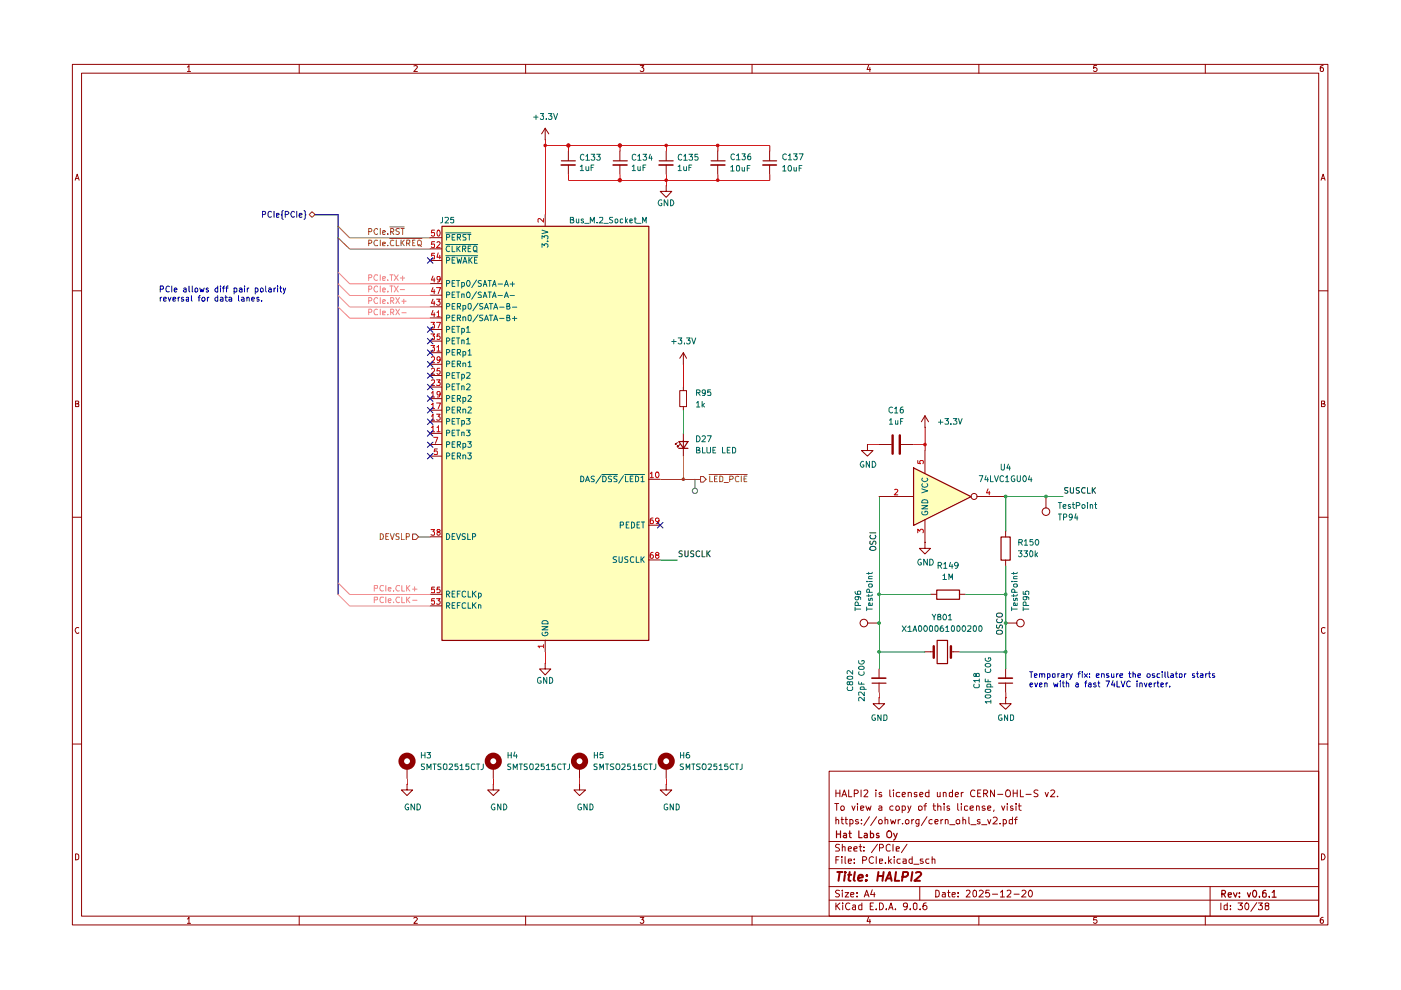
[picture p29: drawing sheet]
<svg xmlns="http://www.w3.org/2000/svg" width="297mm" height="210mm" viewBox="0 0 297 210" stroke-linecap="round" stroke-linejoin="round" font-family="sans-serif">
<g fill="none" stroke="#910000" stroke-width=".21">
<path d="M15.3 13.7h266.2v182.4h-266.2zM17.3 15.5h262.3v178.7h-262.3zM39.7 14.2l.4-.3v1.3M39.7 15.2h.7M63.4 13.7v1.8M87.7 14l.5-.1 .3 .3-.8 1h.8M111.4 13.7v1.8M135.7 13.9h.8l-.4 .4 .4 .3-.1 .5-.5 .1-.2-.2M159.4 13.7v1.8M184.2 13.8l-.4 1h.8M184.4 14.3v.9M207.5 13.7v1.8"/>
<path d="M232.5 13.9h-.6l-.1 .6 .5-.2 .3 .3v.3l-.3 .3-.5-.2M255.5 13.7v1.8M280.5 13.9l-.6 .3v.8l.3 .2 .3-.1v-.7l-.3-.1-.3 .3M15.9 38.2l.5-1.3 .4 1.3M16 37.9h.6M280.1 38.2l.4-1.3 .4 1.3M280.3 37.9h.6M15.3 61.7h2M279.6 61.7h1.9M16 85.6h.4l.3-.2-.2-.4h-.5v1.2h.6l.1-.5-.3-.1M280.2 85.6l.6-.1v-.5h-.6v1.2l.7-.1v-.3l-.3-.2M15.3 109.7h2"/>
<path d="M279.6 109.7h1.9M16.7 133.1a.58 .58 0 0 0-.8 .6 .58 .58 0 0 0 .8 .5v-.1M280.9 133.1a.46 .46 0 0 0-.7 .2v.7l.2 .2 .3 .1 .2-.2M15.3 157.8h2M279.6 157.8h1.9M175.8 163.5h103.8v30.7h-103.8zM175.8 178.4h103.8M177 170.4h.8M177.2 173.9l.2-.1 .4 .1v.8M177.2 167.5v1.4M177.2 173.2v1.5M177.2 168.2h.9"/>
<path d="M177.4 170.4v1.4M178 179.1l-.6-.1-.2 .2v.4l.5 .2 .3 .4-.2 .2h-.7M178.1 167.5v1.4M178.2 171.1l.3-.2h.3l.2 .2-.1 .6h-.6zM178.3 173.8h.5M178.5 173.2v1.3l.3 .2M178.5 168.9l.5-1.4 .5 1.4M178.6 179.7l.2-.2 .4 .1v.8M178.6 179v1.4M178.7 168.5h.6M179.2 173.8h.5M179.3 173.2v1.3l.4 .2"/>
<path d="M179.9 167.5v1.4h.7M180.2 173.8h.4l.3 .2-.1 .6h-.6M180.2 173.8v1.4M180.6 170.9l.4 .9 .3-.9M181.1 168.3h.6l.3-.3v-.3l-.3-.2h-.6v1.4M181.8 170.4v.1M181.8 170.9v.9M182 173.8h-.4l-.2 .2 .2 .3h.4l.1 .2-.3 .2-.4-.1M182.1 179.5h.6M182.4 179v1.3l.1 .1h.2M182.5 171.4l.7-.2-.1-.2h-.6v.7h.6M182.6 167.5v1.4"/>
<path d="M182.6 174.6v.1M182.6 173.8v.1M183.2 179.6v.1M183.2 167.7l.5-.2 .3 .2-.1 .4-.7 .8h.8M183.6 170.9l.3 .9 .3-.7 .2 .7 .3-.9M184.3 173.2l-1.1 1.8M185.7 167.5v.2M185.7 168v.9M185.9 173.2l-1.3 1.8M186 179l-1.2 1.8M186.3 174l.2-.2h.3l.2 .2v.6h-.6zM186.4 171l.4-.1 .2 .1v.8"/>
<path d="M186.5 179.8l.7-.1a.45 .45 0 0 0-.2-.7h-.5v1.4M186.9 168.1l-.4-.1-.1 .3 .1 .2h.4l.1 .3-.2 .1-.4-.1M187 171.2l-.7 .3 .2 .3 .5-.1M187.6 173.9l.3-.1h.3v.9M187.6 173.2v1.5M188.7 167.5v1.3l.2 .1M188.7 179.2l-.4-.2-.4 .3 .1 1 .2 .1h.5M188.8 173.8l.3 .9 .2-.7 .4 .7 .2-.9M189.3 171a.45 .45 0 0 0-.6 .1v.6h.6M189.3 179v1.4M189.4 167.5v.2M189.4 168v.9"/>
<path d="M190 171l.4-.1 .3 .2-.1 .6h-.6zM190.4 173.8v.9M190.8 168.1l-.4-.1-.4 .3 .1 .5h.7M190.9 173.8l-.5 .2M191.3 171l.4-.1 .3 .2-.1 .6h-.6M191.3 168.5l.7-.2-.2-.3h-.3l-.2 .2v.6l.2 .1 .4-.1M191.3 170.9v1.4M191.4 174.6v.1M192.2 173.8h.3l.2 .2v.4l-.2 .3h-.3l-.2-.3v-.4zM192.3 179l-1.2 1.8M192.5 170.9l.3 .9M192.6 168.1l.4-.1 .2 .2v.7"/>
<path d="M192.6 168v.9M193.1 170.9l-.6 1.4M193.3 173.8v.9M193.7 173.8l-.4 .2M194.4 168.1l-.4-.1-.2 .2 .2 .3h.4v.3h-.6M194.8 171a.45 .45 0 0 1 .7 .1l-.1 .6-.4 .1-.2-.1zM194.8 173.8v1.1l-.2 .3-.4-.1M194.8 173.8h-.4l-.2 .2v.6h.6M195 168.5l.7-.2-.2-.3h-.3l-.2 .2v.6l.2 .1 .4-.1M195.9 170.9h.5M196.4 170.4l-.3 .2v1.2M196.5 173.2l-1.2 1.8"/>
<path d="M197 168.1l-.5-.1-.3 .3 .1 .5h.7M197 167.5v1.4M197.6 173.8a.45 .45 0 0 0-.6 .2v.6h.6M197.8 170.9h.6M198 170.4v1.2l.4 .2M198.2 174.3l.7-.2-.2-.3h-.3l-.2 .1v.6l.2 .2 .4-.1M198.7 168v.8h.6M198.8 171l.3-.1 .4 .1v.8M198.8 170.4v1.4M199.3 168v.9M199.5 173.8v.9M199.9 173.8l-.4 .2"/>
<path d="M200 168.1l.4-.1 .2 .2v.7M200 168v.9M200.2 170.4v.1M200.2 170.9v.9M200.4 173.9l.2-.1 .4 .1v.8M200.4 173.8v.9M201.3 171l-.4-.1-.1 .2 .1 .3h.4l.1 .2-.2 .2-.4-.1M201.4 174.9h1.1M202 168.1h-.7v.7h.7M202 167.5v1.4M202.5 168.5l.7-.2-.1-.3h-.4l-.2 .2v.6l.2 .1 .4-.1M202.7 174a.45 .45 0 0 1 .8-.1v.7l-.3 .1-.4-.1z"/>
<path d="M203.1 170.4v1.2l.2 .2M203.8 170.4v.1M203.8 168v.9M203.8 170.9v.9M204.2 173.9l.1-.1 .4 .1v.8M204.2 173.2v1.5M204.2 168l-.4 .3M205.2 171l-.5-.1-.2 .1v.7h.7M205.4 173.2v1.3l.2 .2M205.7 171.4l.7-.2v-.2l-.5-.1-.2 .1v.6l.2 .2 .5-.1M205.8 174.9h1.1M206.7 167.7a.68 .68 0 0 0-1 .4 .68 .68 0 0 0 .7 .8l.3-.1"/>
<path d="M207 171l.2-.1 .4 .1v.8M207 170.9v.9M207.3 168.2h.5M207.8 173.8h-.3l-.3 .1 .1 .3 .5 .1v.3h-.6M208 167.5h-.7v1.4h.7M208.1 174.9h1.1M208.6 168.3h.5l.3-.3v-.3l-.3-.2h-.5v1.4M208.8 171l-.3-.1-.3 .2 .3 .3h.3l.1 .2-.3 .2-.4-.1M208.9 168.3l.5 .6M209.4 173.8l.3 .9 .4-.9M209.4 171.4l.7-.2-.2-.3h-.3l-.2 .1v.6l.2 .2 .4-.1M210.6 173.4l.2-.2h.3l.3 .5-.1 .2-.8 .8h.9"/>
<path d="M210.8 171.7l-.1 .4M210.8 167.5v1.4l-.8-1.4v1.4M211.5 168.4h1.1M212 174.6v.1M212.4 170.9l.3 .9 .3-.9M212.7 173.8h.4l.3 .2-.1 .6h-.6M212.7 173.8v1.4M213.3 167.7l.3-.2h.3a.88 .88 0 0 1 .1 1.3l-.4 .1-.3-.1zM213.6 170.4v.1M213.6 170.9v.9M214.7 173.8h-.5l-.2 .1v.7h.7M214.7 173.2v1.5"/>
<path d="M214.7 171l-.3-.1-.2 .2 .2 .3h.3l.1 .2-.1 .2-.5-.1M214.8 168.2h.9M214.8 167.5v1.4M215.1 173.8h.6M215.4 170.4v.1M215.4 170.9v.9M215.7 173.2l-.4 .3v1.2M215.7 167.5v1.4M215.9 170.9h.6M216.1 170.4v1.2l.4 .2M216.3 167.5v1.4h.7M217.5 168.4h1.1"/>
<path d="M220.1 167.6l-.6-.1-.3 .2 .1 .4 .8 .4-.1 .3h-.8M221.6 168l.3 .9 .4-.9M222.8 167.7l.6-.2 .2 .4-.9 1h.9M224.2 168.8v.1M16 181a.52 .52 0 0 1 .7 .4v.6a.52 .52 0 0 1-.7 .3zM39.7 194.8l.4-.3v1.3M39.7 195.8h.7M63.4 194.2v1.9M87.7 194.7l.5-.2 .3 .3-.8 1h.8M111.4 194.2v1.9M135.7 194.5h.8l-.4 .5h.3v.7l-.5 .1-.2-.2M159.4 194.2v1.9"/>
<path d="M175.8 190.9h103.8M175.8 188h103.8M175.8 184.2h103.8M177.2 191.5v1.4M177.2 182.3h.5M177.4 192l.7 .9M177.9 181.6h-.7v1.5M178 188.8l-.6-.1-.3 .3 .3 .4 .5 .2 .1 .3-.3 .3-.6-.1M178.1 191.5l-.9 .7M178.5 181.6v.2M178.5 182.1v1M178.6 188.7v.2"/>
<path d="M178.6 189.3v.9M178.7 191.5h.1M178.7 191.9v1M179.2 189.3h.7l-.7 .9h.7M179.2 181.6v1.4l.1 .1M179.9 182.6l.6-.1-.1-.4h-.5v.2v.6l.1 .2 .4-.1M179.9 180l.6-.1-.1-.3-.4-.1-.1 .2v.7h.5M180.2 191.5a.67 .67 0 0 0-.9 .6 .67 .67 0 0 0 .8 .7l.1-.1M180.4 189.7l.6-.1v-.3h-.6v.1v.6l.2 .2 .4-.1M180.8 192h.6v.9M181 180l.7-.1v-.3l-.4-.1-.3 .2 .1 .7h.6M181.1 182.9v.2"/>
<path d="M181.1 182.1v.2M181.4 192.2l-.6 .2-.1 .2 .3 .3 .4-.1M181.7 190v.2M181.7 189.3v.1M182.7 192l-.4-.1-.2 .1v.7l.2 .2 .4-.1M182.7 191.5v1.4M182.9 182.4h.6l.2-.3v-.2l-.2-.3h-.6v1.5M183.2 180.4h.1M183.2 190.2l.5-1.5 .6 1.5M183.4 189.8h.7M184.2 194.4l-.4 .9h.8M184.4 194.9v.9"/>
<path d="M184.5 192.1h.4M184.9 188.7l-.3 1h.9M185.2 191.5h-.7v1.4h.7M185.2 181.8a.63 .63 0 0 0-1 .6 .63 .63 0 0 0 1 .5M185.4 189.3v.9M185.8 192.7v.2M185.8 181.6v1.5M186.5 191.5a.73 .73 0 0 1 .8 .7 .73 .73 0 0 1-.8 .7zM186.5 182.6l.6-.1-.1-.4h-.5v.9h.5M187.7 182.9v.2M187.9 192.7v.2M188.4 192.9l.5-1.4 .4 1.4"/>
<path d="M188.4 181.6v1.5M188.6 192.5h.7M188.6 182.6l.4 .5M189 182.1l-.6 .5M189.6 181.6v.2M189.6 182.1v1M189.8 192.7v.2M190 180l.7-.1-.1-.3h-.6v.8h.6M190.9 182.1h-.5l-.2 .3v.4l.2 .3 .5-.1M191.5 182.1h.5l.1 1M192.1 182.5l-.6 .1v.4h.6M192.4 192l-.3 .3-.5-.1-.1-.2 .1-.5h.5a.84 .84 0 0 1 .3 .8 .84 .84 0 0 1-.7 .6"/>
<path d="M193 192.7v.2M193.4 182.1h-.5l-.2 .3v.4l.3 .3 .4-.1M193.4 181.6v1.5M193.7 191.5h.4l.3 .2v.9l-.3 .3-.4-.3zM193.7 183.2h1.1M195 188v2.9M195.1 192.7v.2M195.7 182.1h-.5l-.1 .3 .1 .2h.5l.1 .3-.3 .2-.4-.1M196.4 191.5h-.5a.99 .99 0 0 0 0 1.4l.6-.3v-.4l-.3-.2h-.3l-.2 .2M197 182.1h-.6l-.1 .3v.4l.2 .3 .5-.1M197.6 182.2l.5-.1 .1 1M197.6 181.6v1.5"/>
<path d="M198.4 188.7l.7 .2v1.1l-.4 .2h-.3zM199.8 189.3h.5l.1 .9M200.4 189.6h-.5l-.2 .2 .2 .4 .5-.1M200.9 189.3h.5M201.1 188.7v1.3l.3 .2M201.9 189.7l.6-.1v-.3h-.5l-.1 .1v.6l.1 .2 .5-.1M203.1 190v.2M203.1 189.3v.1M204.9 188.9l.2-.2h.3l.3 .5-.9 1h.9M206.4 188.9l.3-.2 .3 .3v.9l-.3 .3a.82 .82 0 0 1-.3-1.3zM207.5 194.2v1.9M207.6 188.9l.2-.2h.3l.4 .5-1 1h1"/>
<path d="M209.7 188.7h-.6l-.1 .7 .6-.1 .2 .3v.3l-.2 .3-.6-.2M210.4 189.6h1.1M212.1 189.2l.4-.5v1.5M212.1 190.2h.9M213.6 188.9l.1-.2 .5 .1 .1 .5-.8 .9h.8M215 189.6h1.1M216.7 188.9l.2-.2h.3l.3 .5-.9 1h.9M218.4 188.7a.75 .75 0 0 1 .5 .8 .75 .75 0 0 1-.5 .7 .92 .92 0 0 1 0-1.5zM232.5 194.5h-.6l-.1 .6 .6-.1 .2 .5-.3 .3-.5-.2M255.5 194.2v1.9M256.6 188v6.2M258.8 191.5v1.4"/>
<path d="M260.2 192l-.4-.1-.3 .1v.7l.3 .2 .4-.1M260.2 191.5v1.4M260.9 192.7v.2M260.9 192v.1M262.5 191.5h.9l-.5 .5h.3l.2 .2v.4l-.2 .3-.7-.2M264.1 191.5h.2a.76 .76 0 0 1 .5 .7 .76 .76 0 0 1-.5 .7 1.01 1.01 0 0 1-.2-1.4zM266.5 191.4l-1.3 1.8M266.8 191.5h.9l-.6 .5h.5v.8l-.6 .1-.2-.2M268.5 192l-.3-.1v-.4h.8l-.1 .5-.7 .2v.5l.3 .2 .5-.2v-.5l-.2-.2M280.2 181a.65 .65 0 0 1 .7 .7 .65 .65 0 0 1-.7 .6zM280.5 194.5h-.2l-.4 .3 .1 .9a.43 .43 0 0 0 .6-.1 .43 .43 0 0 0-.1-.6h-.5l-.1 .3"/>
</g>
<g fill="none" stroke="#910000" stroke-width=".25">
<path d="M177.4 176.2v1.4M177.4 176.8h.8M178.2 176.2v1.4M178.9 176.8l.4-.1 .2 .1v.8M179.5 177l-.7 .3 .2 .3 .5-.1M180 176.7h.5M180.1 176.2v1.2l.4 .2M182.1 176.2v1.4h.7M183.3 176.8l.4-.1 .2 .1v.8M183.9 177l-.7 .3 .2 .3 .5-.1M184.6 176.8l.4-.1 .2 .2-.1 .6h-.5M184.6 176.2v1.4"/>
<path d="M186.3 176.8l-.3-.1-.2 .2 .2 .3h.3l.1 .2-.2 .2-.4-.1M188.1 176.4l.6-.2a.88 .88 0 0 1 .1 1.3l-.4 .1-.3-.2zM189.5 176.7l.4 .9M190.2 176.7l-.5 1.2-.2 .2M259.1 189.5h.6v-.6l-.6-.1v1.4M259.4 189.5l.4 .7M260.4 189.7l.7-.1-.1-.3h-.5l-.1 .2 .1 .6h.5M261.5 189.3l.4 .9 .4-.9M262.8 190.1v.1M262.8 189.3v.2M264.5 189.3l.3 .9 .4-.9M265.7 188.9l.2-.1a.76 .76 0 0 1 .5 .7 .76 .76 0 0 1-.5 .7 1.01 1.01 0 0 1-.2-1.3z"/>
<path d="M267 190.1v.1M268.4 188.8h-.4l-.3 .3v1l.2 .1 .6-.1-.1-.7-.5-.1-.2 .3M269.1 190.1v.1M269.7 189.2l.4-.4v1.4M269.7 190.2h.9"/>
</g>
<g fill="none" stroke="#910000" stroke-width=".42">
<path d="M177.5 184.9h1.1M178 184.9l-.2 1.9M179.1 185.5l-.1 1.3M179.2 184.9v.2M179.8 185.5h.7M180.1 184.9l-.2 1.6 .4 .3M181.2 184.9l-.2 1.6 .2 .3M182 186.2l.9-.2v-.4a.6 .6 0 0 0-.9 .1v1h.8M183.7 186.6l.1 .1h-.3l.2-.1-.1 .2M183.8 185.6v.1M186.2 185.7h1.1M186.2 184.9l-.2 1.9"/>
<path d="M187.3 184.9l-.2 1.9M187.8 186.8l.8-1.9 .4 1.9M188 186.2h1M190 184.9l-.3 1.9h.9M191.3 185.9h.8l.3-.2 .1-.6-.2-.2h-.8l-.3 1.9M193.4 184.9l-.2 1.9M194.2 185.1l.8-.2 .2 .2 .1 .3-1.4 1.4h1.2"/>
</g>
<g fill="#ffb">
<path d="M193.7 99.2l12.1 6.1-12.1 6.1z"/>
<path d="M93.7 47.9h43.8v87.8h-43.8z"/>
</g>
<path d="M65.6 45.5l.5-.6 .7 .6-.7 .6z" fill="#fff"/>
<path d="M66.1 44.9l.7 .6-.7 .6-.5-.6z" fill="none" stroke="#765500" stroke-width=".21"/>
<path d="M55.6 45.5l.6-.1v-.5l-.6-.1v1.3M57.5 45l-.3-.2-.4 .3 .1 .8 .3 .2 .3-.2M58.1 44.8v1.3M58.6 45.7l.6-.2-.2-.3-.4 .1v.7h.5M60 44.6l-.2 .2v.7l-.2 .1 .2 .1v.6l.2 .2M60.5 45.5h.5l.2-.4-.2-.3h-.5v1.3M62.4 45l-.2-.2a.65 .65 0 0 0-.5 .6 .65 .65 0 0 0 .5 .7l.2-.2M62.9 44.8v1.3M63.4 45.7l.6-.2v-.2l-.4-.1-.2 .2v.5l.2 .2 .4-.1M64.5 44.6l.2 .2v.6l.2 .2-.2 .1v.6l-.2 .2" fill="none" stroke="#00008a" stroke-width=".21"/>
<g fill="none" stroke="#848400" stroke-width=".21">
<path d="M78.2 51.6l.6-.1v-.5l-.6-.1v1.2M78.2 49.1l.6-.1v-.5h-.6v1.2M80 51l-.1-.1a.66 .66 0 0 0-.6 .5 .66 .66 0 0 0 .2 .7l.5-.1M80 48.6l-.1-.1a.64 .64 0 0 0-.6 .6 .64 .64 0 0 0 .6 .6l.1-.1M80.6 48.5v1.2M80.6 50.9v1.2M81.1 51.8l.6-.2-.1-.3-.5 .1v.7h.5M81.1 49.3l.6-.2-.1-.2-.5 .1v.6h.5M82.2 52v.1M82.2 49.6v.1M82.7 50.6h6.7M82.7 48.1h3"/>
<path d="M82.8 49.1l.6-.1v-.5h-.6v1.2M83.1 49.1l.4 .6M83.5 51l-.3-.1a.67 .67 0 0 0-.5 .5 .67 .67 0 0 0 .3 .7l.5-.1M84 50.9v1.2h.6M84.7 48.5h-.5l-.3 .2 .1 .3 .5 .1 .2 .3-.3 .3-.5-.1M85 50.9v1.2M85 48.5h.7M85.2 51.4l.5 .7M85.4 48.5v1.2M85.7 50.9l-.7 .7M86.2 51.6h.5l.2-.2v-.4l-.7-.1v1.2M86.6 51.6l.3 .5"/>
<path d="M87.5 51.5h.3M88 50.9h-.5v1.2h.5M88.8 51.8l.5 .5"/>
<circle cx="88.9" cy="51.5" r=".58"/>
</g>
<g fill="none" stroke="#ff8589" stroke-width=".21">
<path d="M78.2 58.9l.6-.1v-.5h-.6v1.2M80 58.4l-.5-.1a.61 .61 0 0 0-.2 .7 .61 .61 0 0 0 .7 .4M80.6 58.3v1.2M81.1 59l.6-.1-.1-.3-.5 .1v.7h.5M82.2 59.4v.1M82.7 58.3h.6M83 58.3v1.2M83.6 58.3l.8 1.2M84.4 58.3l-.8 1.2M84.9 58.9h.9M85.4 58.5v1M78.2 66.2l.6-.1v-.5h-.6v1.1"/>
<path d="M78.2 63.8l.6-.1v-.5l-.6-.1v1.3M78.2 61.3l.6-.1v-.5l-.6-.1v1.3M80 65.6a.61 .61 0 0 0-.7 .3 .61 .61 0 0 0 .2 .8h.5M80 63.3l-.1-.2a.64 .64 0 0 0-.6 .6 .64 .64 0 0 0 .6 .7l.1-.2M80 60.8l-.1-.2a.6 .6 0 0 0-.6 .7 .6 .6 0 0 0 .7 .5v-.1M80.6 60.6v1.3M80.6 63.1v1.3M80.6 65.6v1.1M81.1 66.4l.6-.2-.1-.2h-.5v.7h.5M81.1 63.9l.6-.1-.1-.3-.5 .1v.7h.5M81.1 61.5l.6-.1-.1-.3-.5 .1v.6h.5M82.2 66.7h.1"/>
<path d="M82.2 64.2v.2M82.2 61.7v.2M82.7 60.6h.6M82.8 66.2l.6-.1v-.5h-.6v1.1M82.8 63.8l.6-.1v-.5l-.6-.1v1.3M83 60.6v1.3M83.1 66.2l.4 .5M83.1 63.8l.4 .6M83.6 60.6l.8 1.3M83.9 65.6l.8 1.1M83.9 63.1l.8 1.3M84.4 60.6l-.8 1.3"/>
<path d="M84.7 65.6l-.8 1.1M84.7 63.1l-.8 1.3M84.9 61.4h.9M85.2 66.3h.9M85.2 63.9h.9M85.6 63.4v1"/>
</g>
<g fill="none" stroke="#910000" stroke-width=".21">
<path d="M183.9 94.3v1.2h1.2l-1.2 1.2-1.3-1.2h1.3M183.9 94.3h.1M196.1 90.6h.1M196.1 88.2v2.4M196.1 95.5v4.9M196.1 88.2l.8 1.2M196.1 88.2l-.8 1.2M186.4 105.3h7.3M196.1 115v1.3h1.2l-1.2 1.2-1.2-1.2h1.2M196.1 115h.1M196.1 110.2v4.8M207.1 105.3h6.1"/>
<path d="M213.2 112.6v1.2M213.2 118.7v1.2M221.8 105.3v2.4M183.9 132.1h2.5M196.1 138.2h1.9M197.3 126h1.3M201.6 138.2h1.8M203.4 126h1.3M213.2 132.1h2.5M186.4 147.9v1.3h1.2l-1.2 1.2-1.3-1.2h1.3M186.4 147.9h.1M186.4 141.8v2"/>
<path d="M186.4 144.8v1.9M213.2 147.9v1.3h1.2l-1.2 1.2-1.3-1.2h1.3M213.2 147.9h.1M213.2 141.8v2M213.2 144.8v1.9"/>
<circle cx="206.5" cy="105.3" r=".64"/>
<circle cx="221.8" cy="108.5" r=".8"/>
<circle cx="183.2" cy="132.1" r=".8"/>
<circle cx="216.3" cy="132.1" r=".8"/>
</g>
<path d="M198 137v2.5M201.6 137v2.5" fill="none" stroke="#910000" stroke-width=".51"/>
<path d="M193.7 99.2l12.2 6.1-12.2 6.1zM212.2 113.9h2v4.9h-2zM198.6 125.1h4.8v2h-4.8zM198.7 135.8h2.2v4.9h-2.2zM184.9 144.8h3M211.7 144.8h3" fill="none" stroke="#910000" stroke-width=".25"/>
<g fill="none" stroke="#0f0f0f" stroke-width=".21">
<path d="M184.4 113h1.3M184.5 114.7l-.1 .5 .3 .2 .3-.1 .2-.6h.3l.2 .2-.1 .5M184.6 115.9a.79 .79 0 0 1 1.1 .3v.2a.86 .86 0 0 1-1.3 0zM184.6 113.5l-.2 .3 .4 .4h.7l.2-.4-.2-.3M226.4 103.4l-.7 .1v.3l.7 .4-.2 .4-.5-.1M226.9 103.4v.9l.3 .3 .4-.1v-1.1M228.9 103.4l-.7 .1v.3l.7 .4-.3 .4-.4-.1M230.1 103.5l-.5-.1a.61 .61 0 0 0-.3 .8 .61 .61 0 0 0 .8 .3M230.6 103.4v1.2h.6M231.6 103.4v1.2M231.8 103.9l.5 .7M232.3 103.4l-.7 .7"/>
<path d="M211.3 133.8l.8-.2a.46 .46 0 0 1 .4 .6 .86 .86 0 0 1-1.2 0zM211.3 132.5v.4l.2 .3 .4-.1 .1-.6h.4l.1 .2-.1 .5M211.3 130.2l.8-.2 .3 .2 .1 .3-.1 .2-.7 .1-.4-.3zM211.4 131.3l-.1 .3 .3 .4 .8-.1 .1-.3-.1-.3"/>
</g>
<path d="M184.8 143.8h3M211.7 143.8h3" fill="none" stroke="#910000" stroke-width=".34"/>
<path d="M194.6 97.6v.6l.6 .1-.2-.2v-.3l.2-.2h.5v.7M189.7 103.8l.4-.1 .3 .4-.8 .8h.8M194.6 113v-.8l.4 .4 .3-.4 .4 .1v.7M209.5 103.7l-.4 .8h.8M209.7 104.2v.7" fill="none" stroke="#b90000" stroke-width=".21"/>
<path d="M195.4 103.7l1.3 .4-1.3 .4M195.4 107.2h1.3l-1.3 .7h1.3M195.5 108.5l-.1 .3 .4 .4h.6l.3-.4-.2-.4h-.4v.2M195.6 102.6l-.2 .2a.65 .65 0 0 0 .7 .5 .65 .65 0 0 0 .6-.5l-.2-.2M195.6 101.4l-.2 .2a.65 .65 0 0 0 .7 .5 .65 .65 0 0 0 .6-.5l-.2-.2M195.6 106h.9l.2 .6h-1.3z" fill="none" stroke="#006665" stroke-width=".21"/>
<path d="M87.5 113.2h.7l.6 .6-.6 .6h-.7z" fill="#fff"/>
<path d="M87.5 113.2h.7l.6 .6-.6 .6h-.7z" fill="none" stroke="#765500" stroke-width=".21"/>
<path d="M80.6 113.1a.64 .64 0 0 1 .7 .7 .64 .64 0 0 1-.7 .6zM81.8 113.7h.4M82.4 113.1h-.6v1.3h.6M82.7 113.1l.5 1.3 .4-1.3M84.6 113.2l-.4-.1-.3 .3 .1 .2 .6 .3v.3l-.3 .2-.4-.1M85.1 113.1v1.3h.6M86.1 113.8h.5l.2-.2v-.3l-.2-.2h-.5v1.3" fill="none" stroke="#848400" stroke-width=".21"/>
<path d="M119 34.1h3M130 34.1h3M139.8 34.1h2.9M93.7 48h43.9v87.8h-43.9z" fill="none" stroke="#910000" stroke-width=".25"/>
<g fill="none" stroke="#910000" stroke-width=".21">
<path d="M115.6 29.7h.1M115.6 27.2v2.5M115.6 27.2l-.8 1.2M115.6 27.2l.8 1.2M120.5 32v2.1M120.5 35v1.9M131.4 32v2.1M131.4 35v1.9M141.2 39.4v1.2h1.2l-1.2 1.2-1.2-1.2h1.2M141.2 39.4h.1M141.2 32v2.1M141.2 35v1.9"/>
<path d="M91.2 50.4h2.5M91.2 52.8h2.5M91.2 55.2h2.5M115.6 45.5v2.4M91.2 60.1h2.5M91.2 62.6h2.5M91.2 65h2.5M91.2 67.4h2.5M91.2 69.9h2.5M91.2 72.3h2.5M91.2 74.8h2.5M91.2 77.2h2.5"/>
<path d="M91.2 79.6h2.5M144.9 77.2h.1M144.9 74.8l-.8 1.2M144.9 74.8l.7 1.2M144.9 74.8v2.4M91.2 82.1h2.5M91.2 84.5h2.5M91.2 87h2.5M91.2 89.4h2.5M91.2 91.9h2.5M91.2 94.3h2.5M91.2 96.7h2.5"/>
<path d="M144.1 82.8h1.5v3.4h-1.5zM144.9 82.1v.7M144.9 86.2v.8M186.4 94.3h2.6M190.9 94.3h2.8M91.2 113.8h2.5M137.5 101.6h2.5M137.5 111.4h2.5M137.5 118.7h2.5M91.2 126h2.5M91.2 128.5h2.5M115.6 135.7v2.5"/>
<path d="M115.6 140.7v1.1h1.2l-1.2 1.3-1.2-1.3h1.2M115.6 140.7h.1M86.3 166.3v1.2h1.2l-1.2 1.2-1.2-1.2h1.2M86.3 166.3h.1M86.3 162.6v2.4M104.6 166.3v1.2h1.3l-1.3 1.2-1.2-1.2h1.2M104.6 166.3h.1M104.6 162.6v2.4M122.9 166.3v1.2h1.2l-1.2 1.2-1.2-1.2h1.2M122.9 166.3h.1M122.9 162.6v2.4M141.2 166.3v1.2h1.2l-1.2 1.2-1.2-1.2h1.2"/>
<path d="M141.2 166.3h.1M141.2 162.6v2.4"/>
</g>
<g fill="none" stroke="#b90000" stroke-width=".21">
<path d="M91.8 58.5l-.3 .9h.7M92.1 58.9v.9M92.1 48.8h-.6v.6h.6v.5l-.1 .2h-.4l-.1-.2M92.1 51.2h-.6v.6h.6v.5l-.1 .2h-.4l-.1-.2M92.1 53.7h-.6v.6l.1-.2h.4l.1 .2v.5h-.6M92.6 51.4l.5-.2 .2 .4-.7 .9h.7M92.9 48.8a.68 .68 0 0 1 .4 .6 .68 .68 0 0 1-.4 .7l-.3-.5 .1-.6zM92.9 53.6l-.3 .9h.8M93.2 54.1v.8M93.3 59.1l-.2 .3-.4-.1v-.7h.5l.1 .2-.1 .9-.5 .1M115.3 46.3v.8l-.9-.8-.3 .2 .1 .6M91.4 68.3h.7l-.3 .5 .3 .1v.5h-.7"/>
<path d="M91.4 70.8h.7l-.3 .4 .3 .2v.5h-.7M91.4 73.3h.7l-.3 .4 .3 .1v.6h-.7M91.5 75.8l.1-.2h.4l.1 .2v.4l-.7 .7h.7M91.5 78.3l.1-.2h.4l.1 .2v.3l-.7 .8h.7M91.8 61l-.3 .8h.7M91.8 63.4l-.3 .9h.7M91.8 65.8l-.3 .9h.7M92.1 61.4v.9M92.1 63.9v.8M92.1 66.3v.9M92.6 61h.8l-.5 1.3M92.6 63.4h.7l-.4 .5h.3v.7l-.5 .1-.1-.2"/>
<path d="M92.6 68.3h.8l-.5 1.2M92.6 66.2l.4-.3v1.3M92.6 73.6l.4-.3v1.1M92.6 67.2h.7M92.6 74.4h.7M93.2 70.8h-.5l-.1 .6 .2-.2 .4 .1v.6h-.6M93.2 78.1h-.5l-.1 .6 .6-.1v.7l-.4 .1-.2-.2M93.3 76.2l-.1 .2h-.5l-.1-.2 .1-.5 .4-.1 .1 .2a.85 .85 0 0 1-.2 1.1h-.3M91.5 80.6h.6v.4l-.7 .7h.7M91.5 83.3l.3-.3v1.2M91.5 85.8l.3-.4v1.2M91.5 88.2l.3-.4v1.3"/>
<path d="M91.5 90.6h.1l.2-.3v1.2M91.5 84.2h.6M91.5 86.6h.6M91.5 89.1h.6M91.5 91.5h.6M92 92.7h.8l-.5 1.3M92.6 80.5h.7l-.4 .5h.3v.7l-.6-.1M92.6 85.4h.8l-.5 1.2M92.6 87.8h.7l-.4 .5 .3 .1v.6h-.6M92.6 90.6l.4-.3v1.2M92.6 91.5h.7M92.7 95.2h-.6v.6l.1-.2h.4l.1 .2v.5h-.6"/>
<path d="M93.3 83.5l-.4 .3-.3-.3v-.3a.35 .35 0 0 1 .4-.2 .35 .35 0 0 1 .3 .2l-.1 .9-.5 .1M91.4 112.3h.7l-.3 .4 .3 .2v.5h-.7M92.9 112.8l-.3-.3 .1-.2h.5l.1 .2-.2 .3a.36 .36 0 0 0-.5 .4 .36 .36 0 0 0 .6 .3 .36 .36 0 0 0 0-.6l-.1-.1M137.9 100.4l.3-.3v1.2M137.9 101.3h.6M138.5 109.8l-.6 .3v.8l.6 .1v-.7h-.5l-.1 .2M138.5 117.1l-.5 .1-.1 .3v.7l.1 .2 .5-.1v-.6l-.5-.1-.1 .3M139 100.3l.2-.2 .4 .1a.66 .66 0 0 1-.3 1.1l-.1-.1a.67 .67 0 0 1-.2-.9zM139.2 117.7l-.2-.3 .2-.3h.3l.2 .4-.7 .4v.2l.2 .3h.3l.2-.3v-.2l-.2-.2M139.7 110.3l-.2 .3h-.3l-.2-.3v-.4l.5-.1 .2 .3-.1 .8-.5 .1M92.1 124.5h-.6v.6l.1-.2h.4l.1 .2v.5h-.6M92.1 126.9h-.6v.5h.6v.6h-.6"/>
<path d="M92.6 126.9h.7l-.4 .5h.3v.6h-.6M93.2 124.5h-.5l-.1 .6 .2-.2 .4 .1v.7l-.6-.1M115.3 137h-1.2l.3 .4M115.3 136.7v.7"/>
</g>
<g fill="none" stroke="#006665" stroke-width=".21">
<path d="M94.5 49.4h5.3M94.5 51.8h6.8M94.5 54.2h6.8M94.7 50.3h.5l.2-.2-.1-.3-.6-.1v1.2M94.7 55.2l.6-.1 .1-.3-.3-.3h-.4v1.3M95.4 52.3l-.6-.1a.61 .61 0 0 0-.2 .8 .61 .61 0 0 0 .8 .3M95.9 52.2v1.2h.6M95.9 50.3h.4M95.9 55.1h.4M96.5 49.7h-.6v1.2h.6M96.5 54.5h-.6v1.3h.6M96.5 59.5h-.6v1.2h.6"/>
<path d="M96.8 59.5h.7M96.9 54.5l.2 1.3 .3-.8 .2 .8 .3-1.3M96.9 52.2v1.2M97 50.3h.6v-.5l-.6-.1v1.2M97 52.7l.6 .7M97.1 59.5v1.2M97.2 50.3l.4 .6M97.6 52.2l-.7 .7M97.9 60l.3-.1 .3 .2-.1 .5h-.5M97.9 59.9v1.2M98.1 52.8l.6-.1v-.4l-.6-.1v1.2M98.1 55.8l.5-1.3 .4 1.3"/>
<path d="M98.3 55.5h.6M98.4 52.8l.3 .6M98.8 49.7h-.6v.5a.47 .47 0 0 1 .5 .2 .47 .47 0 0 1 0 .5h-.6M99.1 59.5a.61 .61 0 0 1 .6 .4 .61 .61 0 0 1-.2 .7 .6 .6 0 0 1-.7-.3 .6 .6 0 0 1 .3-.8zM99.2 49.7h.6M99.3 52.7h.4M99.4 54.5v1.3M99.5 49.7v1.2M99.6 55.1l.5 .7M99.8 52.2h-.5v1.2h.5M100.1 54.5l-.7 .8M100.5 52.2h.4l.2 .1v.9l-.5 .2a.86 .86 0 0 1-.1-1.2z"/>
<path d="M100.6 53.1l.6 .3M100.6 55.1h.4M101 59.4l-1 1.6M101.2 54.5h-.6v1.3h.6M102 59.5h-.5a.57 .57 0 0 0 .5 .7v.4l-.1 .1-.5-.1M103.5 59.5h.7M103.8 59.5v1.2M108.6 59.8v.9M114.9 52.4v-.7l.5 .4 .2-.4h.3l.3 .2v.4l-.2 .1M114.9 50.7v-.7l.5 .3 .1-.3h.5l.2 .1v.4l-.2 .2M114.9 48.8l1.3 .4-1.3 .4M116 51.2h.2"/>
<path d="M94.7 60.1h.4l.3-.2-.1-.4h-.6v1.2M94.7 62.5h.5l.2-.2-.1-.3-.6-.1v1.2M94.7 65h.5l.2-.5-.2-.1h-.5v1.2M94.7 67.4l.6-.1 .1-.3-.2-.2h-.5v1.2M94.7 69.9l.6-.1 .1-.4-.3-.2h-.4v1.3M94.7 72.3h.4l.3-.4-.3-.3h-.4v1.3M94.7 74.8h.4l.3-.3-.1-.3-.6-.1v1.2M94.7 77.2h.5l.2-.2-.1-.4h-.6v1.1M94.7 79.6h.5l.2-.4-.2-.2h-.5v1.2M95.9 60h.4M95.9 62.5h.4M95.9 65h.4"/>
<path d="M95.9 67.3h.4M95.9 69.8h.4M95.9 72.2h.4M95.9 74.7h.4M95.9 77.2h.4M95.9 79.6h.4M96.5 61.9h-.6v1.2h.6M96.5 64.4h-.6v1.2h.6M96.5 66.8h-.6v1.2h.6M96.5 69.2h-.6v1.3h.6M96.5 71.6h-.6v1.3h.6M96.5 74.1h-.6v1.2h.6"/>
<path d="M96.5 76.6h-.6v1.1h.6M96.5 79h-.6v1.2h.6M96.8 61.9h.7M96.8 69.2h.7M96.8 71.6h.7M96.8 79h.7M97 65h.6v-.5l-.6-.1v1.2M97 67.4l.6-.1v-.4l-.6-.1v1.2M97 74.8h.5l.1-.2v-.4l-.6-.1v1.2M97 77.2h.6v-.6h-.6v1.1M97.1 61.9v1.2M97.1 69.2v1.3"/>
<path d="M97.1 71.6v1.3M97.1 79v1.2M97.2 65l.4 .6M97.2 67.4l.4 .6M97.2 74.8l.4 .5M97.2 77.2l.4 .5M97.9 62.4l.5-.1v.8M97.9 69.7l.3-.1 .3 .3-.1 .5h-.5M97.9 72.2h.5v.7M97.9 79.4h.3l.3 .2-.1 .5h-.5M97.9 62.3v.8M97.9 69.6v1.3"/>
<path d="M97.9 72.1v.8M97.9 79.4v1.2M98.1 65.5h.6v-.7h-.6v1.2M98.1 67.3l.3-.1 .3 .1v.7M98.1 74.6h.6v.6l-.6 .1M98.1 77.1l.6-.1v.7M98.1 67.2v.8M98.1 74.5v1.2M98.1 77v.7M98.9 69.5h.2l.2-.3v1.3M98.9 72h.2l.2-.4v1.3M98.9 79.1l.6-.1 .2 .2-.1 .3-.7 .7h.8"/>
<path d="M98.9 70.5h.8M98.9 72.9h.8M99.1 62l.2-.1a.84 .84 0 0 1 .2 1.2l-.4-.1a.78 .78 0 0 1 0-1zM99.3 64.5l.1-.1h.4a.86 .86 0 0 1-.1 1.2l-.4-.3zM99.3 67l.1-.2h.4a.91 .91 0 0 1-.1 1.2l-.4-.2zM99.3 74.4l.3-.3v1.2M99.3 76.9l.3-.3v1.1M99.3 75.3h.6M99.3 77.7h.6M101 61.8l-1 1.6M101.4 64.3l-1.1 1.6M101.4 66.7l-1.1 1.6"/>
<path d="M102 62l-.4-.1-.2 .3 .2 .3 .4 .2v.3l-.6 .1M102.4 64.4l-.7 .1v.3l.7 .4-.3 .4-.4-.1M102.4 66.8h-.6l-.1 .4a.57 .57 0 0 1 .6 .7h-.6M102.5 60.7l.3-1.2 .4 1.2M102.5 63.1l.3-1.2 .4 1.2M102.6 60.3h.5M102.6 62.8h.5M102.7 65.6l.4-1.2 .5 1.2M102.7 68l.4-1.2 .5 1.2M102.8 65.2h.6M102.8 67.7h.6M103.5 61.9h.7"/>
<path d="M103.7 64.4h.8M103.7 66.8h.8M103.8 61.9v1.2M104.1 64.4v1.2M104.1 66.8v1.2M104.4 60.7l.4-1.2 .4 1.2M104.4 63.1l.4-1.2 .4 1.2M104.5 60.3h.6M104.5 62.8h.6M104.7 65.6l.4-1.2 .4 1.2M104.7 68l.4-1.2 .4 1.2M104.8 65.2h.6"/>
<path d="M104.8 67.7h.6M105.6 60.2h.9M105.6 62.7h.9M105.9 65.1h1M105.9 67.5h1M107 60.7l.4-1.2 .4 1.2M107 63.1l.4-1.2 .4 1.2M107 60.3h.6M107 62.8h.6M107.5 65l.5-.1v-.5h-.5v1.2l.6-.1v-.4l-.3-.1M107.5 67.3h.5v-.5h-.5v1.2h.4l.2-.4-.3-.3M108.1 60.2h1"/>
<path d="M108.1 62.7h1M108.6 65.1h1M108.6 67.5h1M109.1 67.1v.9M94.7 82.1l.6-.1 .1-.4-.3-.2h-.4v1.3M94.7 84.5h.4l.3-.4-.3-.3h-.4v1.3M94.7 87h.4l.3-.3-.1-.3-.6-.1v1.3M94.7 89.3h.5l.2-.1-.1-.4h-.6v1.1M94.7 91.8h.5l.2-.2-.1-.3-.6-.1v1.2M94.7 94.3l.6-.1 .1-.4-.2-.1h-.5v1.1M94.7 96.7l.6-.1 .1-.3-.3-.3h-.4v1.3M95.9 82h.4"/>
<path d="M95.9 84.4h.4M95.9 86.9h.4M95.9 89.3h.4M95.9 91.8h.4M95.9 94.2h.4M95.9 96.6h.4M96.5 81.4h-.6v1.3h.6M96.5 83.8h-.6v1.3h.6M96.5 86.3h-.6v1.3h.6M96.5 88.8h-.6v1.1h.6M96.5 91.2h-.6v1.2h.6M96.5 93.7h-.6v1.1h.6"/>
<path d="M96.5 96h-.6v1.3h.6M96.8 81.4h.7M96.8 88.8h.7M96.8 91.2h.7M97 84.5h.5l.1-.2v-.3l-.1-.2h-.5v1.3M97 87h.5l.1-.2v-.4l-.6-.1v1.3M97 94.3l.6-.1v-.5h-.6v1.1M97 96.7l.6-.1v-.4l-.1-.2h-.5v1.3M97.1 81.4v1.3M97.1 88.8v1.1M97.1 91.2v1.2M97.2 84.5l.4 .6"/>
<path d="M97.2 87l.4 .6M97.2 94.3l.4 .5M97.2 96.7l.4 .6M97.9 82l.2-.2 .3 .1v.8M97.9 89.9h.5v-.7h-.5v1.2M97.9 91.7l.5-.1v.8M97.9 81.8v.9M97.9 91.6v.8M98.1 84.3h.6v.6l-.1 .2-.5-.1M98.1 86.8l.5-.1 .1 .2v.7M98.1 94.1l.5-.1 .1 .2v.6h-.6M98.1 96.6l.3-.1 .3 .1v.7"/>
<path d="M98.1 84.3v1.2M98.1 86.7v.9M98.1 94v1.3M98.1 96.5v.8M98.9 81.6l.2-.2h.3l.3 .2-.1 .4-.7 .7h.8M98.9 88.8h.8l-.4 .4 .4 .2v.4l-.2 .1h-.6M98.9 91.2h.8l-.4 .4 .4 .3-.1 .4h-.7M99.2 93.7h.7l-.4 .4 .4 .2-.1 .5h-.6M99.2 96h.7l-.4 .5 .4 .3-.1 .4-.5 .1-.1-.2M99.3 84l.4-.2 .2 .4-.7 .9h.7M99.3 86.4l.4-.1 .2 .3-.7 1h.7M94.7 113.1a.64 .64 0 0 1 .7 .7 .64 .64 0 0 1-.7 .6z"/>
<path d="M95.9 113.7h.4M96.5 113.1h-.6v1.3h.6M96.8 113.1l.4 1.3 .4-1.3M98.7 113.2l-.6-.1-.1 .2v.3l.6 .2 .1 .2-.1 .3h-.6M99.2 113.1v1.3h.6M100.2 113.8l.6-.1v-.5l-.6-.1v1.3M123.1 100.9a.66 .66 0 0 1 .7 .5 .66 .66 0 0 1-.3 .7h-.4zM124.1 102.1l.5-1.2 .4 1.2M124.2 101.8h.6M126 101h-.6v.5l.5 .1 .1 .4-.1 .1h-.6M127.4 100.9l-1.1 1.6M127.6 100.6h3.3"/>
<path d="M127.8 100.9a.66 .66 0 0 1 .7 .4 .66 .66 0 0 1-.2 .8h-.5zM129.6 101l-.4-.1-.2 .3 .1 .3 .5 .2v.3l-.6 .1M130.7 118h-.5l-.2 .3 .2 .3h.3l.2 .3v.2l-.7 .1M130.8 101h-.6v.5l.5 .1 .1 .2-.1 .3h-.5M131.3 118v1.2h.5l.1-1.2M131.5 111.4l.7-.1v-.5l-.2-.1h-.5v1.3M132.2 100.9l-1 1.6M132.4 100.6h4.3M132.6 100.9v1.2h.6M132.8 111.3h.3M133.1 118h-.5l-.2 .3 .3 .3 .4 .2v.3l-.7 .1M133.4 110.7h-.6v1.3h.6"/>
<path d="M133.6 101.5h.4M133.9 110.7a.64 .64 0 0 1 .7 .6 .64 .64 0 0 1-.7 .7zM134.2 100.9h-.6v1.2h.6M134.4 118.1l-.1-.1a.66 .66 0 0 0-.7 .5 .66 .66 0 0 0 .3 .7l.5-.1M134.7 100.9l.7 .3v.7l-.3 .2h-.4zM134.9 118v1.2h.6M135.1 111.3h.4M135.7 110.7h-.6v1.3h.6M135.9 101.3l.3-.4v1.2M135.9 102.1h.7M135.9 118v1.2M136 110.7h.7"/>
<path d="M136.1 118.6l.5 .6M136.3 110.7v1.3M136.6 118l-.7 .7M94.7 126h.4l.3-.4-.3-.3h-.4v1.3M94.7 128.5h.4l.3-.3-.1-.3-.6-.1v1.2M94.9 126l.5 .6M94.9 128.5l.5 .5M95.9 125.9h.4M95.9 128.4h.4M96.5 125.3h-.6v1.3h.6M96.5 127.8h-.6v1.2h.6M97 125.9h.4"/>
<path d="M97 128.4h.4M97.6 125.3h-.6v1.3M97.6 127.8h-.6v1.2M98.7 125.5l-.3-.2-.4 .4 .1 .7 .3 .2 .3-.2M98.7 127.9l-.3-.1-.4 .3v.6l.1 .3 .6-.1M99.3 125.3v1.3h.5M99.3 127.8v1.2h.5M100.2 125.3v1.3M100.2 127.8v1.2M100.4 125.8l.5 .8M100.4 128.3l.5 .7M100.9 125.3l-.7 .7"/>
<path d="M100.9 127.8l-.7 .7M101.5 125.8h.3l.2 .2v.3l-.2 .3-.3-.1M101.5 128.3l.3-.1 .2 .2v.6M101.5 125.8v1.1M101.5 128.2v.8M114.9 132.9h1.3l-1.3 .6h1.3M115 134.1l-.1 .1a.6 .6 0 0 0 .7 .6 .6 .6 0 0 0 .5-.7l-.5-.1v.3M115.1 131.7l.7-.1 .4 .3v.4h-1.3z"/>
</g>
<g fill="none" stroke="#910000" stroke-width="1.2">
<circle cx="86.3" cy="161.4" r="1.23"/>
<circle cx="104.6" cy="161.4" r="1.23"/>
<circle cx="122.9" cy="161.4" r="1.23"/>
<circle cx="141.2" cy="161.4" r="1.23"/>
</g>
<g fill="none" stroke="#ff8589" stroke-width=".21">
<path d="M79.4 127.2l.6-.1v-.4l-.6-.1v1.2M79.4 124.7h.5l.1-.5-.6-.1v1.2M81.3 126.7l-.5-.1a.67 .67 0 0 0-.3 .7 .67 .67 0 0 0 .5 .5l.3-.1M81.3 124.2l-.5-.1a.61 .61 0 0 0-.3 .8 .61 .61 0 0 0 .8 .3M81.8 124.1v1.2M81.8 126.6v1.2M82.3 127.4l.6-.1-.2-.4-.4 .2v.5l.2 .2 .3-.1M82.3 124.9l.6-.1-.1-.2h-.4l-.1 .1v.5l.2 .1 .3-.1M83.4 127.7v.1M83.4 125.2v.1M84.7 126.7l-.5-.1a.66 .66 0 0 0-.3 .7 .66 .66 0 0 0 .6 .5l.2-.1M84.7 124.2l-.5-.1a.61 .61 0 0 0-.2 .8 .61 .61 0 0 0 .7 .3"/>
<path d="M85.2 126.6v1.2h.6M85.2 124.1v1.2h.6M86.2 124.1v1.2M86.2 126.6v1.2M86.4 127.1l.5 .7M86.4 124.7l.5 .6M86.9 126.6l-.7 .7M86.9 124.1l-.7 .7M87.5 127.3h.9M87.5 124.9h.9M87.9 124.4v.9"/>
</g>
<path d="M119 35h2.9M130 35h2.9M139.7 35h3" fill="none" stroke="#910000" stroke-width=".34"/>
<path d="M144.6 116.9l-.4-.1-.2 .2v.3l.6 .2v.4l-.1 .1h-.5M145.2 116.8v1.1l.2 .1h.2l.3-.2v-1M147.1 116.9l-.4-.1-.3 .2 .1 .3 .6 .2v.4l-.2 .1h-.5M148.4 116.9l-.4-.1-.4 .3 .1 .8 .3 .1 .4-.1M148.9 116.8v1.2h.6M149.9 116.8v1.2M150.1 117.3l.5 .7M150.6 116.8l-.7 .7" fill="none" stroke="#0f0f0f" stroke-width=".21"/>
<path d="M189.3 92.3v3.9M190.8 92.3v3.9" fill="none" stroke="#910000" stroke-width=".51"/>
<path d="M148.5 101h.6l.6 .6-.6 .6h-.6z" fill="#fff"/>
<path d="M148.5 101h.6l.6 .6-.6 .6h-.6z" fill="none" stroke="#765500" stroke-width=".21"/>
<g fill="none" stroke="#848400" stroke-width=".21">
<path d="M71.6 47.9l2.5 2.5M71.6 50.4l2.5 2.4M74.1 50.4h17.1M74.1 52.8h17.1M144.9 96.8v4.9M88.8 113.9h2.4M140 101.7h8.6M150.3 100.6h8.1M150.5 100.9v1.2h.6M151.5 101.5h.4M152.1 100.9h-.6v1.2h.6M152.6 100.9l.7 .3v.7l-.2 .2h-.5z"/>
<path d="M153.5 102.3h1M154.7 101.6h.5l.3-.2-.1-.4-.7-.1v1.2M156.7 101l-.3-.1a.67 .67 0 0 0-.5 .6 .67 .67 0 0 0 .2 .6l.6-.1M157.2 100.9v1.2M157.8 101.5h.4M158.3 100.9h-.5v1.2h.5"/>
</g>
<g fill="none" stroke="#474747" stroke-width=".21">
<path d="M147.3 101.6v2"/>
<circle cx="147.3" cy="104.1" r=".55"/>
</g>
<path d="M150.8 34.1h2.9M161.8 34.1h2.9M143.9 93.6h2l-1 1.5zM143.9 95.1h2" fill="none" stroke="#910000" stroke-width=".25"/>
<path d="M152.2 32v2.1M152.2 35v1.9M163.2 32v2.1M163.2 35v1.9M143.6 93.8l-.4 .5v-.2v.2h.2M144.1 94.3l-.5 .5v-.3v.3h.3M144.9 91.9v4.8" fill="none" stroke="#910000" stroke-width=".21"/>
<path d="M150.7 35h3M161.7 35h2.9" fill="none" stroke="#910000" stroke-width=".34"/>
<path d="M66.9 45.5h4.8v80.5" fill="none" stroke="#00008a" stroke-width=".25"/>
<path d="M71.6 57.7l2.5 2.4M71.6 65l2.5 2.4M71.6 62.6l2.5 2.4M71.6 60.1l2.5 2.5M74.1 60.2h17.1M74.1 62.6h17.1M74.1 67.5h17.1M74.1 65.1h17.1M71.6 126l2.5 2.5M71.6 123.5l2.5 2.5M74.1 126h17.1M74.1 128.5h17.1" fill="none" stroke="#ff8589" stroke-width=".21"/>
<g fill="none" stroke="#d40000" stroke-width=".21">
<path d="M115.6 29.7v15.8M115.6 30.9h47.6v1.2M120.5 37v1.2h42.7v-1.2M120.5 30.9v1.2M131.5 30.9v1.2M131.5 37v1.2M141.3 30.9v1.2M141.3 37v2.4M152.2 30.9v1.2M152.2 37v1.2M144.9 77.3v4.8M184 94.3h2.4"/>
<path d="M193.7 94.3h2.5M196.2 90.7v4.9M115.6 138.2v2.5M186.4 146.8v1.2M213.3 146.8v1.2M86.3 165.1v1.2M104.6 165.1v1.2M122.9 165.1v1.2M141.3 165.1v1.2"/>
</g>
<path d="M144.9 87v4.9M140 118.8h3.7M186.4 105.3v36.6M213.3 120v21.9M225.4 105.3h-12.1v7.4M186.4 138.2h9.8M186.4 126h10.9M203.4 138.2h9.9M204.7 126h8.6" fill="none" stroke="#090" stroke-width=".21"/>
<g fill="none" stroke="#0000ca" stroke-width=".21">
<path d="M34 61.3l.6-.1v-.4l-.1-.2h-.5v1.3M34 63v.9M34.3 63l-.3 .3M34.6 63.4h.6v-.3l-.4-.1-.2 .3v.4l.2 .2 .4-.1M35.7 63l.2 .9 .4-.9M35.9 60.8l-.1-.1a.61 .61 0 0 0-.6 .3 .61 .61 0 0 0 0 .7l.4 .2 .3-.1M36.4 60.6v1.3M36.7 63.4l.6-.1a.36 .36 0 0 0-.6-.2v.7h.5M36.9 61.5l.6-.1-.1-.3-.5 .1v.5l.2 .2 .3-.1M37.8 63v.9M38.1 63l-.3 .3M38.9 63.1l-.3-.1-.1 .3 .5 .4-.2 .2-.3-.1"/>
<path d="M39 61.2h.5v.7M39.5 61.4l-.6 .2 .2 .3 .4-.1M39.5 63.1h.5v.8M40 63.4h-.5v.4h.5M40.1 60.6v1.1l.1 .2M40.6 62.7v1l.1 .2M40.7 60.6v1.2l.2 .1M41.3 61.2l.2-.1 .3 .1v.6h-.5zM42 63h.4M42.4 61.1l.2 .8 .2-.6 .2 .6 .3-.8M42.4 62.7l-.2 .1v1.1M42.8 63.3l.2-.3 .4 .1v.7h-.5z"/>
<path d="M44 63v.9M44.1 61.2h-.4v.2l.3 .1 .2 .2-.2 .2-.3-.1M44.3 63l-.3 .3M46.2 61.2l-.4-.1-.2 .2 .1 .5h.5M46.2 63.1l-.4-.1-.2 .3 .1 .5h.5M46.2 60.6v1.3M46.2 62.7v1.2M46.8 60.6v.2M46.8 63.1h.5v.8M46.8 61.1v.8M47.2 61.1h.4M47.3 63.4h-.5l-.1 .2 .1 .3 .5-.1"/>
<path d="M47.6 60.6l-.3 .3v1M47.7 63h.5M47.9 62.7v1l.3 .2M47.9 61.1h.5M48.4 60.6l-.4 .3v1M48.5 63.1a.36 .36 0 0 1 .6 .2v.6M49.1 63.4h-.6v.4h.6M49.6 61.2l.5-.1 .1 .1v.6h-.6M49.6 61.1v1.2M50.6 62.7v1l.1 .2M50.7 61.2l.5-.1 .1 .1v.7M51.2 63.1h.5l.1 .8"/>
<path d="M51.3 61.4l-.6 .1v.3h.6M51.8 63.4h-.6v.2l.1 .3 .5-.1M51.8 60.6v.2M51.8 61.1v.8M52.3 63.2l.2-.2 .3 .1 .1 .8M52.3 63v.9M52.4 61.1v.8M52.8 61.1l-.4 .2M53.4 63.4h.6l-.2-.4-.4 .1v.6l.1 .2 .4-.1M54.1 61.2h.5l.1 .5a.36 .36 0 0 1-.6 .1M54.1 61.1v1.2M54.9 63.1h-.4v.3h.3l.2 .3-.2 .2-.3-.1"/>
<path d="M55.2 61.2l.2-.1 .3 .1v.6h-.5zM55.5 63.8v.1M56.3 60.6v1.1l.2 .2M57 61.2l.3-.1 .2 .1v.7M57.5 61.4h-.4l-.2 .2 .2 .3 .4-.1M58.1 61.1v.8M58.4 61.1l-.3 .2M58.9 60.6v.2M58.9 61.1v.8M59.3 61.1h.4M59.5 60.6v1.2l.2 .1M60 61.1l.3 .8"/>
<path d="M60.6 61.1l-.6 1.2M218.3 142.4h.7M218.4 145.2l.6-.1-.2-.3-.4 .2v.5l.1 .1h.4M218.6 142.4v1.2M219.3 143.3l.6-.2-.1-.2h-.4l-.1 .1 .1 .6h.4M219.4 144.8l.2 .8 .4-.8M220.4 142.9h.5v.7M220.4 145.2l.5-.1v-.2h-.5v.7h.5M220.4 142.9v.7M220.9 143l.1-.1h.4l.1 .7M221.5 144.9l.3-.1 .2 .2v.6M221.5 144.8v.8"/>
<path d="M222.1 143.6l.5-.1-.1-.6h-.4v1.1M223.2 142.9h.5l-.1 .7h-.4zM223.4 144.8l.2 .8 .3-.5 .2 .5 .2-.8M224.3 142.9v.7M224.6 142.9h-.2l-.1 .2M224.8 144.4v.1M224.8 144.8v.8M225.1 142.9h.4l.1 .1v.6h-.5l-.1-.2 .6-.3M225.2 144.8h.5M225.4 144.4v1.2h.3M226.1 144.9l.3-.1 .2 .2v.6M226.1 144.4v1.2"/>
<path d="M226.2 142.9v.7M226.5 142.9h-.2l-.1 .2M226.8 142.9l.3 .7M227.4 142.9l-.3 .7-.3 .4M228.1 144.9l.4-.1 .1 .2v.6M228.5 142.9h.5M228.6 145.1l-.6 .2 .2 .3h.4M229 142.4l-.3 .2v1M229.5 142.4v.1M229.5 142.9v.7M229.9 142.9l.7 .7M230 144.8h.4"/>
<path d="M230.4 144.4l-.3 .1v1.1M230.6 142.9l-.7 .7M230.8 144.9h.5v.7M231 143.5v.1M231 142.9v.1M231.3 145.1l-.6 .2 .3 .3h.3M232.3 144.9l-.2-.1-.3 .3 .5 .1 .1 .3-.1 .1h-.5M232.4 143.3l.6-.2v-.2h-.5l-.1 .1 .1 .6h.5M232.8 144.8h.4M232.9 144.4v1.1l.3 .1M233.5 142.9h.5l.1 .7M233.5 142.9v.7"/>
<path d="M234.5 144.4h.7l-.5 1.2M235.1 142.9h-.5v.3l.5 .1v.1v.2h-.5M235.6 142.9l.1 .7 .5-.1M236 144.3l-.4 .9h.8M236.2 142.9v.7M236.2 144.8v.8M236.7 142.9v.7M236.8 144.4v1.2h.6M237.1 142.9h-.3l-.1 .2M237.4 143.3l.6-.2v-.2h-.5l-.1 .1 .1 .6h.5M237.7 144.4l.4 1.2 .4-1.2M239.3 142.9h.5"/>
<path d="M239.5 142.4v1v.2h.3M239.6 144.5l-.2-.1a.65 .65 0 0 0-.5 .6 .65 .65 0 0 0 .5 .6l.2-.1M240.2 142.9h.4l.1 .7M240.2 142.4v1.2M241.1 144.4v.1M241.1 144.8v.8M241.2 143.3l.6-.2-.1-.2h-.4l-.1 .1 .1 .6h.4M241.7 144.9l.3-.1 .2 .2v.6M241.7 144.8v.8M242.6 144.8l.3 .8 .3-.8M243.4 142.9h.3l.2 .2v.3l-.2 .2h-.3l-.2-.2zM243.6 145.2l.6-.1-.2-.3-.4 .2v.5l.2 .1h.3"/>
<path d="M244.7 144.8v.8M244.8 142.9h-.4l-.1 .1 .2 .3h.3v.3h-.5M245 144.8l-.3 .3M245.3 144.8h.4M245.5 144.4v1.1l.2 .1M245.9 142.9h-.5l-.1 .2 .1 .5h.5M246.1 145.2l.6-.1v-.2h-.6v.7h.6M246.4 142.4v.1M246.4 142.9v.7M247 142.4v1l.2 .2M247.2 144.8v.8M247.6 142.4v1l.2 .2"/>
<path d="M247.6 144.8l-.4 .1v.2M248 145.5v.1M248.3 142.9h.4l.1 .1v.6h-.5l-.1-.2 .6-.3M249.2 142.9h.4M249.4 142.4v1l.2 .2M250 142.9h.5v.7l-.5-.1zM251.1 142.9v.7M251.5 142.9l-.4 .2M253.3 142.9h-.5v.3l.5 .1v.1v.2h-.5M253.7 142.9h.4M253.9 142.4v1l.2 .2M254.5 142.9h.5v.7h-.5l-.1-.2 .6-.3"/>
<path d="M255.6 142.9v.7M256 142.9l-.4 .2M256.2 142.9h.4M256.4 142.4v1l.2 .2M257.5 142.9h-.4v.3l.4 .1 .1 .1-.1 .2h-.4"/>
</g>
<g fill="none" stroke="#00008a" stroke-width=".21">
<path d="M90.6 54.6l1.2 1.2M91.8 54.6l-1.2 1.2M90.6 76.6l1.2 1.2M90.6 79.1l1.2 1.1M90.6 74.2l1.2 1.2M90.6 71.7l1.2 1.2M90.6 69.3l1.2 1.2M91.8 76.6l-1.2 1.2M91.8 79.1l-1.2 1.1M91.8 74.2l-1.2 1.2M91.8 71.7l-1.2 1.2M91.8 69.3l-1.2 1.2"/>
<path d="M90.6 91.3l1.2 1.2M90.6 96.1l1.2 1.2M90.6 88.8l1.2 1.2M90.6 93.7l1.2 1.1M90.6 86.4l1.2 1.2M90.6 83.9l1.2 1.2M90.6 81.5l1.2 1.2M91.8 91.3l-1.2 1.2M91.8 96.1l-1.2 1.2M91.8 88.8l-1.2 1.2M91.8 93.7l-1.2 1.1M91.8 86.4l-1.2 1.2"/>
<path d="M91.8 83.9l-1.2 1.2M91.8 81.5l-1.2 1.2M139.4 110.8l1.2 1.2M140.6 110.8l-1.2 1.2"/>
</g>
<g fill="#090">
<circle cx="213.2" cy="126" r=".38"/>
<circle cx="213.2" cy="132.1" r=".38"/>
<circle cx="213.2" cy="138.2" r=".38"/>
<circle cx="186.4" cy="132.1" r=".38"/>
<circle cx="186.4" cy="126" r=".38"/>
<circle cx="186.4" cy="138.2" r=".38"/>
<circle cx="221.8" cy="105.3" r=".38"/>
<circle cx="213.2" cy="105.3" r=".38"/>
</g>
<g fill="#d40000">
<circle cx="152.2" cy="38.2" r=".38"/>
<circle cx="152.2" cy="30.8" r=".38"/>
<circle cx="115.6" cy="30.8" r=".38"/>
<circle cx="131.4" cy="38.2" r=".47"/>
<circle cx="120.5" cy="30.8" r=".47"/>
<circle cx="131.4" cy="30.8" r=".47"/>
<circle cx="141.2" cy="30.8" r=".38"/>
<circle cx="141.2" cy="38.2" r=".38"/>
<circle cx="196.1" cy="94.3" r=".38"/>
</g>
<circle cx="144.9" cy="101.6" r=".38" fill="#848400"/>
<g fill="none" stroke="#006665" stroke-width=".21">
<path d="M113.1 24.8h1M113.6 24.4v.9M114.6 24.1h.7l-.4 .5 .4 .1v.5l-.2 .1h-.4l-.1-.1M115.8 25.2v.1M116.3 24.1h.7l-.4 .5h.3l.1 .1-.1 .6h-.5l-.1-.1M117.4 24.1l.4 1.2 .4-1.2M123 35.3l.4-.3v1.2M123 36.2h.7M123.8 32.9l-.3-.2a.65 .65 0 0 0-.5 .6 .65 .65 0 0 0 .5 .7l.3-.2M124.2 35.3v.7l.2 .2 .4-.1M124.2 33.1l.4-.4v1.3M124.2 34h.8"/>
<path d="M124.8 35.3v.9M125.3 32.7h.8l-.3 .5 .3 .1v.5l-.2 .2h-.4l-.2-.2M125.3 35.5h.5M125.9 35h-.6v1.2M126.5 32.7h.8l-.4 .5 .3 .1v.6l-.5 .1-.2-.2M134 35.3l.4-.3v1.2M134 36.2h.7M134.8 32.9l-.4-.2-.4 .3v.6l.2 .3 .4 .1 .2-.2M135.2 35.3v.7l.2 .2 .3-.1M135.2 33.1l.4-.4v1.3M135.2 34h.7M135.7 35.3v.9"/>
<path d="M136.3 32.7h.8l-.4 .5 .3 .1v.6l-.5 .1-.2-.2M136.3 35.5h.5M136.9 35h-.6v1.2M137.9 32.7l-.3 .8h.7M138.1 33.1v.9M143.8 35.3l.3-.3v1.2M143.8 36.2h.7M144.5 32.9l-.2-.2a.65 .65 0 0 0-.5 .6 .65 .65 0 0 0 .5 .7l.2-.2M145 35.3v.7l.1 .2 .5-.1M145 33.1l.3-.4v1.3M145 34h.7M145.6 35.3v.9"/>
<path d="M146.1 32.7h.7l-.4 .5 .4 .1v.5l-.1 .2h-.5l-.1-.2M146.1 35.5h.4M146.7 35h-.6v1.2M147.9 32.7h-.6v.6l.5-.1 .2 .3-.1 .4-.4 .1-.2-.2M155 35.4l.3-.3v1.2M155 36.3h.6M155.7 32.8l-.2-.2a.6 .6 0 0 0-.5 .7 .6 .6 0 0 0 .6 .5l.1-.1M156.1 33l.5-.4v1.3M156.1 33.9h.8M156.2 35.2l.4-.1a.86 .86 0 0 1 .1 1.2h-.4l-.2-.2zM157.3 35.5l.1 .8 .4-.1M157.3 32.6h.7l-.3 .5 .3 .1v.5l-.2 .2h-.3l-.2-.2"/>
<path d="M157.8 35.5v.8M158.4 35.7h.5M159 35.1h-.6v1.2M159.1 32.6h-.2a.93 .93 0 0 0-.3 1.2h.5l.1-.5-.1-.2h-.5l-.1 .2M166 35.4l.3-.3v1.2M166 36.3h.6M166.7 32.8l-.3-.2-.4 .4v.5l.4 .4 .3-.2M167.2 33h.1l.2-.4v1.3M167.2 33.9h.6M167.2 35.2l.3-.1a.84 .84 0 0 1 .2 1.2h-.4a.78 .78 0 0 1-.1-1.1zM168.3 32.6h.7l-.4 .5h.3v.7l-.5 .1-.1-.2M168.3 35.5l.1 .8 .4-.1"/>
<path d="M168.8 35.5v.8M169.4 32.6h.9l-.6 1.3M169.4 35.7h.5M170 35.1h-.6v1.2M93.8 46.1v1l-.4 .2M94.3 46.2l.6-.1 .2 .1-.1 .4-.7 .7h.8M96.2 46.1h-.6l-.1 .5h.7v.6h-.7M120.9 46.6h.6v-.5h-.6v1.2h.5l.3-.5-.4-.2M122.2 46.4v.7l.2 .2 .3-.1M122.7 46.4v.9M123.7 46.5l-.3-.1-.2 .2 .2 .2 .3 .1v.3h-.5M124 47.3h.9"/>
<path d="M125.2 47.3v-1.2l.4 .8 .4-.8v1.2M126.6 47.2v.1M127.1 46.2l.6-.1 .1 .5-.8 .7h.8M128 47.3h1M129.9 46.1h-.6v.5l.5 .2 .1 .2-.3 .3-.4-.1M130.4 46.6l.2-.2 .3 .1v.7h-.5zM132 46.5l-.3-.1-.2 .2v.6h.5M132.6 46.1v1.2M132.7 46.8l.3 .5M133 46.4l-.4 .5M133.5 46.8h.5v-.3h-.5v.7h.5M134.5 46.4h.4"/>
<path d="M134.6 46.1v1.1l.3 .1M135 47.3h.9M136.2 47.3v-1.2l.5 .8 .3-.8v1.2M140.3 42.4h-.2a.6 .6 0 0 0-.5 .6 .6 .6 0 0 0 .7 .5v-.4h-.2M141.6 42.4v1.2l-.8-1.2v1.2M142.2 42.4a.64 .64 0 0 1 .7 .6 .64 .64 0 0 1-.7 .6zM142.4 72.4h1M142.9 72v.9M143.8 71.6h.7l-.3 .6h.3v.5l-.1 .2h-.4l-.2-.2M145.1 72.7v.2M145.6 71.6h.7l-.4 .6h.3v.6l-.5 .1-.1-.2M146.7 71.6l.4 1.3 .4-1.3"/>
<path d="M147.7 85.4l.3-.3v1.2M147.7 95.4h.4l.3-.2-.1-.3-.6-.1v1.2h.6l.1-.3-.3-.3M147.7 83.2h.6l.1-.1v-.4h-.7v1.1M147.7 92.4a.65 .65 0 0 1 .7 .6 .65 .65 0 0 1-.7 .7zM147.7 86.3h.7M148 83.2l.4 .6M148.9 92.6l.1-.2h.4l.1 .2v.3l-.7 .8h.7M148.9 85.1v1.2M148.9 94.8v1.2h.6M148.9 85.9l.5 .4M149.4 85.5l-.5 .5M149.5 83.2l-.1 .2-.5-.1v-.6h.6v.9l-.1 .2h-.5"/>
<path d="M149.9 94.8v1.1l.2 .1h.4l.1-.1v-1.1M150 92.4h.8l-.6 1.3M150.6 82.7h-.5v.5l.1-.1 .4 .1v.6h-.5M151.2 95.4h.4M151.7 94.8h-.5v1.2h.5M153.2 94.8v1.2h.6M154.2 95.4h.4M154.8 94.8h-.6v1.2h.6M155.3 94.8h.3l.4 .3v.7l-.2 .2h-.5zM183.1 97.9l-.1-.1a.6 .6 0 0 0-.6 .6 .6 .6 0 0 0 .7 .6l.1-.4h-.3M184.3 97.8v1.3l-.6-1.3v1.3M184.9 97.8a.65 .65 0 0 1 .8 .6 .65 .65 0 0 1-.8 .7z"/>
<path d="M188.6 89.1l.3-.3v1.1M188.6 89.9h.7M189.3 86.4l-.4-.1-.4 .3v.6l.2 .3 .3 .1 .3-.2M189.7 86.6h.1l.2-.3v1.3M189.7 87.6h.7M189.8 89.2v.7h.6M190.4 89.2v.7M190.9 89.3h.4M191.5 88.8h-.6v1.1M191.5 86.3l-.5 .1-.1 .4v.7h.6v-.7h-.6v.2M199 89.5h.9M199.4 89v.9"/>
<path d="M200.3 88.8h.8l-.4 .4 .4 .2-.1 .5h-.7M201.6 89.9h.1M202.1 88.8h.8l-.4 .4 .4 .2v.4l-.2 .1h-.6M203.2 88.8l.4 1.1 .4-1.1M212.3 98.4v1.1l.2 .2 .5-.3v-1M213.8 98.4l-.3 .9h.7M214.1 98.8v.9M195.3 118.6h-.1a.6 .6 0 0 0-.6 .6 .6 .6 0 0 0 .7 .5v-.4h-.2M196.6 118.6v1.2l-.7-1.2v1.2M197.1 118.6a.65 .65 0 0 1 .8 .6 .65 .65 0 0 1-.8 .6zM198.9 119.9h.5l.3-.4-.3-.3h-.5v1.3M199.2 119.9l.5 .6"/>
<path d="M200.1 119.6l.3-.4v1.3M201.5 119.2l-.2 .9h.7M201.9 119.7v.8M203.1 119.7l-.2 .3-.4-.1-.1-.2v-.2l.2-.3h.3a.72 .72 0 0 1 .2 .8 .72 .72 0 0 1-.6 .5M207.6 100.9h.8l-.5 1.2M209.1 100.9l-.3 .8h.8M209.4 101.3v.8M210 100.9v1.2h.6M210.8 100.9l.5 1.2 .4-1.2M212.8 101l-.4-.1-.4 .3v.6l.2 .2 .3 .1 .3-.1M213.2 101.2l.4-.3v1.2M213.2 102.1h.7"/>
<path d="M215.1 100.9h-.1a.64 .64 0 0 0-.6 .6 .64 .64 0 0 0 .5 .6l.3-.1v-.5h-.3M215.7 100.9v1l.2 .2 .4-.2v-1M215.9 116.8h.8l-.4 .5 .3 .1 .1 .4-.3 .2h-.3l-.2-.1M216 115l.7-.1 .1-.3-.2-.2h-.6v1.2M216.3 115l.5 .6M217 100.9a.61 .61 0 0 1 .7 .5 .61 .61 0 0 1-.4 .7 .71 .71 0 0 1-.3-1.2zM217.1 116.8h.8l-.5 .5 .4 .1 .1 .4-.3 .2h-.3l-.2-.1M217.2 114.7l.3-.3v1.2M217.2 115.6h.7M218.3 100.9l-.3 .8h.8M218.5 116.8l.5 .2v.8l-.3 .2a.75 .75 0 0 1-.2-1.2zM218.6 101.3v.8"/>
<path d="M219 114.4h-.6v.5l.4-.1 .3 .3-.1 .4h-.6M219.5 116.8v1.2M219.6 114.6l.1-.2a.6 .6 0 0 1 .6 .5 .6 .6 0 0 1-.4 .7l-.3-.1-.1-.4zM219.6 117.5l.4 .5M220 117.2l-.5 .5M224.4 106.5h.7M224.4 109h.7M224.7 106.5v1.3M224.7 109v1.3M225.4 107.4l.6-.1v-.3h-.4l-.2 .1v.5l.2 .2 .4-.1M225.5 109.7h.5l.2-.2v-.3l-.2-.2h-.5v1.3M226.9 107h-.4v.3l.3 .1 .2 .2-.2 .2-.3-.1"/>
<path d="M227.4 109.5a.35 .35 0 0 1-.4 .3 .35 .35 0 0 1-.3-.3l.1-.4 .3-.1a.72 .72 0 0 1 .2 .7 .72 .72 0 0 1-.5 .6M227.4 107h.5M227.5 106.5v1.1l.4 .2M228.1 108.9l-.2 .9h.6M228.2 107.2l.7-.1 .1-.3-.3-.3h-.5v1.3M228.4 109.4v.9M229.5 107h.3l.3 .2v.3l-.3 .3-.4-.3zM230.6 106.5v.2M230.6 107v.8M231.2 107.1l.1-.1 .4 .1v.7M231.2 107v.8M232.1 107h.4"/>
<path d="M232.3 106.5v1.2l.2 .1M181.3 125.4l.2 .6h.9l.1-.6h-.7v.5l.2 .1M181.3 129.1h1.2M181.3 128.7v.8M181.8 126.5l.3 .2-.1 .4h-.6v-.6h.8l.3 .2v.4M182 128.4v-.5l-.3-.3-.3 .1-.1 .7h1.2M183.7 123.3h.1M183.7 128.7v.8M183.7 129.1h1.2M184.2 126.9v.4l.1 .1 .2-.1 .1-.4h.3v.5M184.2 123.9h.7v.4l-.1 .2h-.5l-.1-.2zM184.2 121.3v.5"/>
<path d="M184.2 126v.5M184.2 123.3h.7M184.2 122.7h.7M184.3 125.6v-.5l-.1-.2-.4 .1-.1 .6h1.2M184.9 127.9v.5h-.7v-.5l.2-.1 .1 .6M184.9 126v.3h-.1h-1.1M184.9 122.2l-.7 .1 .1 .4M184.9 121.3l-.1 .3h-1.1M191.3 132.7l.8 1.2M192.1 132.7l-.8 1.2M192.5 133l.4-.3v1.2M192.5 133.9h.7"/>
<path d="M193.6 133.9l.4-1.2 .3 1.2M193.7 133.5h.5M194.8 132.9l.1-.2 .4 .1a.66 .66 0 0 1-.3 1.1l-.2-.3zM196 132.7h.2a.62 .62 0 0 1 .4 .6 .62 .62 0 0 1-.4 .6 .84 .84 0 0 1-.2-1.2zM197.1 132.8l.4-.1 .2 .2v.7a.35 .35 0 0 1-.4 .3 .35 .35 0 0 1-.3-.4zM197.6 130.2l.5 .6 .3-.6M198.1 130.8v.6M198.4 132.7h.3a.86 .86 0 0 1-.1 1.2l-.4-.3v-.7zM199 130.7h-.2v-.4h.6v.4l-.6 .1 .1 .6h.4l.2-.1-.1-.5-.2-.1M199.9 132.7a.55 .55 0 0 0-.6 .5l.1 .6 .4 .1 .3-.3v-.2l-.3-.3h-.2l-.3 .3M199.9 122l.4-.3v1.2M199.9 122.9h.8"/>
<path d="M200.1 130.3h.3a.67 .67 0 0 1 0 1.1l-.3-.1a.78 .78 0 0 1 0-1zM200.1 120.5h.7M200.5 133l.4-.3v1.2M200.5 133.9h.7M201.1 130.6l.3-.4v1.2M201.1 131.4h.7M201.2 122.9v-1.2l.4 .8 .4-.8v1.2M201.8 132.8l.4-.1a.86 .86 0 0 1-.1 1.2l-.3-.1zM202.9 132.9l.2-.2 .3 .1a.66 .66 0 0 1-.3 1.1l-.2-.3zM204.2 132.7l.4 .1a.66 .66 0 0 1-.3 1.1 .84 .84 0 0 1-.1-1.2zM205.2 132.8l.6-.1v.5l-.7 .7h.7M206.5 132.7h.4a.86 .86 0 0 1-.1 1.2l-.4-.3v-.7z"/>
<path d="M207.7 132.7l.3 .1a.66 .66 0 0 1-.2 1.1l-.3-.3v-.7zM208.9 139.6v.4a.61 .61 0 0 0 .8 .2 .61 .61 0 0 0 .3-.7h-.4v.2M214.5 123.3h.1M214.5 129.1h1.2M214.5 128.7v.8M214.9 126.9v.4l.2 .1 .2-.2v-.3h.4v.5M214.9 123.9h.8v.4l-.2 .2-.5-.1zM214.9 123.3h.8M214.9 122.7h.8M214.9 121.3v.5M214.9 126v.5M215.2 125.6v-.4l-.3-.3-.3 .1-.1 .6h1.2"/>
<path d="M215.7 127.9v.5h-.8v-.5l.3-.1 .1 .6M215.7 126v.3h-.2h-1M215.7 122.2l-.8 .1 .1 .4M215.7 121.3l-.2 .3h-1M216.9 125.4v.6h.5a.45 .45 0 0 1 .1-.6 .45 .45 0 0 1 .6 0l-.1 .6M216.9 129.1h1.2M216.9 128.7v.8M217.4 126.5l.3 .2-.1 .4h-.7l.1-.6h.9l.2 .2v.4M217.5 128.4v-.6l-.1-.2-.4 .1-.1 .7h1.2M89.3 159.5v1.2M90.1 159.5v1.2M90.5 159.5h.8l-.4 .5h.3v.6h-.7"/>
<path d="M107.7 159.5v1.2M108.4 159.5v1.2M109.2 159.4l-.3 .9h.8M109.5 160v.7M114.7 143.7h-.5l-.2 .3v.5l.2 .3 .3 .1 .2-.2v-.3h-.2M115.9 143.6v1.3l-.6-1.3v1.3M116.5 143.6a.64 .64 0 0 1 .7 .7 .64 .64 0 0 1-.7 .6zM126 159.5v1.2M126.7 159.5v1.2M127.9 159.5h-.6l-.1 .6 .2-.1h.3l.2 .1v.5h-.7M144.3 159.5v1.2M145 159.5v1.2"/>
<path d="M146.1 159.5l-.5 .1-.1 .9 .2 .2 .5-.1v-.4l-.2-.2h-.3l-.2 .2M179.7 145.6l-.1 .4 .3 .4h.6l.3-.2-.1-.6M179.7 143.4h1l.1 .5a.86 .86 0 0 1-1.2-.1zM180.1 144.7l.1-.2h.5l.1 .6a.48 .48 0 0 1-.6 0 .48 .48 0 0 1-.2-.6h-.3l-.1 .5 .3 .2 .2-.2M180.8 142.2v.7l-.9-.7-.3 .2 .1 .5M182.1 144.5v.6h1.1M182.1 141.4a.66 .66 0 0 1 1.1 .3l-.2 .2h-.8l-.1-.1zM182.1 140.1v.5a.61 .61 0 0 0 .7 .2 .61 .61 0 0 0 .4-.7h-.5v.1M182.1 142.4v.5a.61 .61 0 0 0 .7 .3 .61 .61 0 0 0 .4-.8M182.4 146.2h1.3M182.5 146.2l-.1-.4 .2-.2h.6v.6M182.6 144.7v.4"/>
<path d="M183.2 147.8v.8l-.8-.8-.3 .2v.6M183.2 146.7v.8l-.6-.8-.5 .1v.6M185.5 151.6h-.4a.67 .67 0 0 0-.3 .6 .67 .67 0 0 0 .6 .6l.2-.1v-.4h-.2M186.8 151.6v1.2l-.7-1.2v1.2M187.4 151.6h.5l.2 .2v.6l-.4 .4h-.3zM206.5 145.1a.45 .45 0 0 0 .2 .7h.7l.2-.2-.1-.5M206.9 143l.3-.2 .4 .1v.5h-.6l-.1-.5-.2-.1a.42 .42 0 0 0-.2 .6h.4v-.2M207.6 144.3h-1.2l.4 .3M207.6 144v.6M208.9 147.5l.2-.2h.7l.3 .3a.64 .64 0 0 1-.6 .4 .64 .64 0 0 1-.6-.3zM208.9 146.3l.2-.1h.7a.35 .35 0 0 1 .3 .4 .35 .35 0 0 1-.4 .2l-.7-.1zM208.9 144v.5h1.2"/>
<path d="M208.9 140.8h.1a.66 .66 0 0 1 1.1 .3l-.1 .1a.64 .64 0 0 1-1.1-.1zM209 141.8l-.1 .5a.61 .61 0 0 0 .8 .3 .61 .61 0 0 0 .3-.8M209.2 145.6h1.3M209.3 145.6l-.1-.4 .2-.1h.6v.5M209.5 144.1v.4M210.1 148.8h-1.2l.3 .3M210.1 148.4v.7M212.4 151.6h-.5a.67 .67 0 0 0-.2 .6 .67 .67 0 0 0 .5 .6l.2-.1v-.4h-.2M213.6 151.6v1.2l-.6-1.2v1.2M214.2 151.6h.5l.2 .2v.6l-.3 .4h-.4zM86.6 170.5h-.1a.6 .6 0 0 0-.6 .6 .6 .6 0 0 0 .7 .5v-.4h-.2M87.9 170.5v1.2l-.8-1.2v1.2"/>
<path d="M88.4 170.5a.65 .65 0 0 1 .8 .6 .65 .65 0 0 1-.8 .6zM89.3 160.1h.8M90 162l-.7 .1v.3l.7 .4-.2 .4-.5-.1M90.5 163.2v-1.2l.5 .8 .4-.8v1.2M91.8 162h.7M92.1 162v1.2M93.5 162h-.6l-.1 .2 .1 .3 .6 .2v.4h-.7M94 162.2l.2-.2h.4l.2 .2v.8l-.3 .2-.5-.2zM95.3 162.1l.6-.1v.3l-.7 .9h.7M97 162h-.5v.5l.4-.1 .2 .3-.1 .4h-.5M97.6 162.3l.3-.3v1.2M97.6 163.2h.6"/>
<path d="M99.4 162h-.6l-.1 .5h.7v.6h-.7M100.7 162.1l-.6-.1-.2 .2v.7a.52 .52 0 0 0 .8 .2M101 162h.7M101.4 162v1.2M102.5 162v.8l-.2 .3-.3 .1M104.9 170.5h-.1a.6 .6 0 0 0-.6 .6 .6 .6 0 0 0 .7 .5v-.4h-.1M106.2 170.5v1.2l-.7-1.2v1.2M106.8 170.5a.64 .64 0 0 1 .7 .6 .64 .64 0 0 1-.7 .6zM107.7 160.1h.7M108.3 162h-.6v.5l.5 .2 .1 .2-.2 .3-.5-.1M108.8 163.2v-1.2l.4 .8 .5-.8v1.2M110.1 162h.7"/>
<path d="M110.4 162v1.2M111.8 162h-.6l-.1 .2 .1 .3 .6 .2v.4h-.7M112.5 162h.4l.2 .2v.8l-.6 .2a.86 .86 0 0 1 0-1.2zM113.6 162.1l.6-.1v.3l-.7 .9h.7M115.3 162h-.6v.5l.5-.1 .2 .3-.1 .4h-.6M115.8 162.3l.5-.3v1.2M115.8 163.2h.8M117.7 162h-.6l-.1 .5h.7v.6h-.7M119 162.1l-.5-.1a.61 .61 0 0 0-.3 .8 .61 .61 0 0 0 .8 .3M119.3 162h.7M119.7 162v1.2M120.8 162v.8l-.5 .4"/>
<path d="M123.2 170.5h-.3l-.4 .3v.6l.2 .2 .3 .1 .3-.1v-.4h-.3M124.5 170.5v1.2l-.7-1.2v1.2M125.1 170.5a.64 .64 0 0 1 .7 .6 .64 .64 0 0 1-.7 .6zM126 160.1h.7M126.6 162h-.6l-.1 .2 .1 .3 .6 .2v.4h-.7M127.2 163.2v-1.2l.3 .8 .5-.8v1.2M128.4 162h.7M128.7 162v1.2M130.2 162h-.6l-.2 .2 .2 .3 .5 .2v.4h-.7M131.8 162.1l.6-.1 .1 .5-.7 .7h.7M133.6 162h-.5l-.1 .5h.6v.6h-.6M134.2 162.3l.4-.3v1.2"/>
<path d="M134.2 163.2h.7M136 162h-.6l-.1 .5h.7v.6h-.7M137.3 162.1l-.5-.1a.61 .61 0 0 0-.3 .8 .61 .61 0 0 0 .8 .3M137.6 162h.7M137.9 162v1.2M139 162v.8l-.4 .4M141.5 170.5h-.5l-.2 .3v.6l.2 .2 .3 .1 .3-.1v-.4h-.3M142.8 170.5v1.2l-.7-1.2v1.2M143.4 170.5a.64 .64 0 0 1 .6 .6 .64 .64 0 0 1-.6 .6zM144.3 160.1h.7M144.9 162h-.5l-.2 .2 .2 .3 .5 .2v.4h-.7M145.5 163.2v-1.2l.3 .8 .4-.8v1.2"/>
<path d="M146.7 162h.6M147 162v1.2M148.4 162h-.6l-.1 .2 .1 .3 .6 .2v.4h-.7M149 162h.5a.77 .77 0 0 1-.1 1.2l-.4-.1a.87 .87 0 0 1 0-1.1zM150.1 162.1h.7v.4l-.7 .7h.7M152 162h-.6l-.1 .5h.7v.6h-.7M152.5 162.3l.3-.3v1.2M152.5 163.2h.7M154.3 162h-.6l-.1 .5h.7v.6h-.7M155.6 162.1l-.6-.1a.61 .61 0 0 0-.2 .8 .61 .61 0 0 0 .8 .3M155.9 162h.7M156.2 162v1.2"/>
<path d="M157.3 162v1l-.4 .2"/>
<circle cx="131" cy="162.5" r=".58"/>
</g>
</svg>
